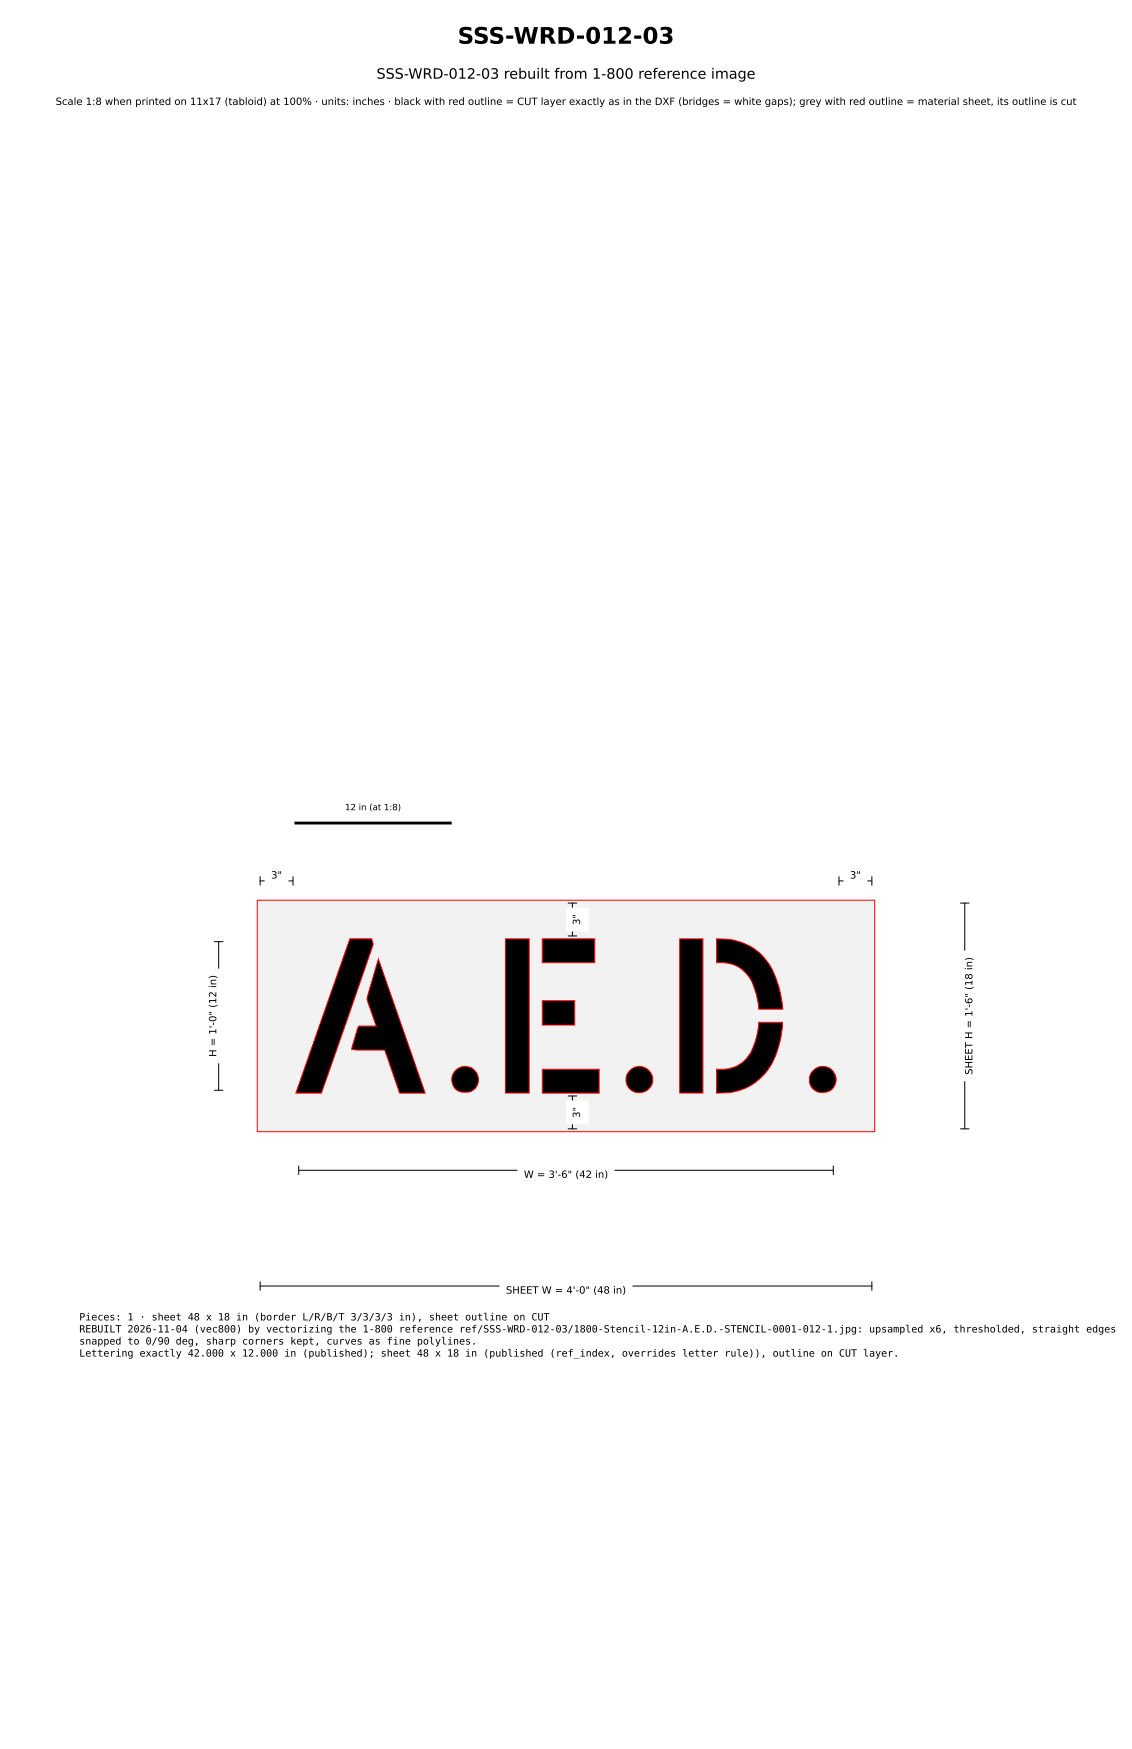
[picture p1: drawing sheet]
<svg xmlns="http://www.w3.org/2000/svg" width="279mm" height="432mm" viewBox="0 0 279 432" stroke-linecap="round" stroke-linejoin="round" font-family="sans-serif">
<defs><g id="words">
<text font-size="5.6" x="113" y="10.8">SSS-WRD-012-03</text>
<text font-size="3.5" x="92.9" y="19.4">SSS-WRD-012-03 rebuilt from 1-800 reference image</text>
<g font-size="2.5">
<text x="13.7" y="25.9">Scale 1:8 when printed on 11x17 (tabloid) at 100% · units: inches · black with red outline = CUT layer exactly as in the DXF (bridges = white gaps); grey with red outline = material sheet, its outline is cut</text>
<text x="66.9" y="216.9">3&quot;</text>
<text x="209.8" y="216.9">3&quot;</text>
<text x="143.2" y="228.4" transform="rotate(-90 143.2 228.4)">3&quot;</text>
<text x="53.4" y="260.9" transform="rotate(-90 53.4 260.9)">H = 1'-0&quot; (12 in)</text>
<text x="240" y="265.4" transform="rotate(-90 240 265.4)">SHEET H = 1'-6&quot; (18 in)</text>
<text x="143.2" y="276" transform="rotate(-90 143.2 276)">3&quot;</text>
<text x="129.3" y="290.8">W = 3'-6&quot; (42 in)</text>
<text x="124.9" y="319.4">SHEET W = 4'-0&quot; (48 in)</text>
<text x="19.6" y="326">Pieces: 1 · sheet 48 x 18 in (border L/R/B/T 3/3/3/3 in), sheet outline on CUT</text>
<text x="19.6" y="329">REBUILT 2026-11-04 (vec800) by vectorizing the 1-800 reference ref/SSS-WRD-012-03/1800-Stencil-12in-A.E.D.-STENCIL-0001-012-1.jpg: upsampled x6, thresholded, straight edges</text>
<text x="19.6" y="331.9">snapped to 0/90 deg, sharp corners kept, curves as fine polylines.</text>
<text x="19.6" y="334.9">Lettering exactly 42.000 x 12.000 in (published); sheet 48 x 18 in (published (ref_index, overrides letter rule)), outline on CUT layer.</text>
</g>
<text font-size="2.1" x="85.2" y="200">12 in (at 1:8)</text>
</g></defs>
<path d="M63.5 222.2h152.4v57.2h-152.4z" fill="#f2f2f2" stroke="#f00" stroke-width=".25"/>
<g fill="#000" stroke="#f00" stroke-width=".25">
<path d="M86.4 231.8h5.3l.4 1.3-6.4 18.6-6.4 18.2h-6.3zM124.8 231.8h5.8v38.1h-5.8zM133.8 231.8h13v5.9h-13zM167.8 231.8h5.7v38.1h-5.7zM93.4 236.8l11.5 33.1h-6.3l-3.7-10.7h-6.8l-1.3-.1 1.7-5.8h4.4l-2.3-6.7zM133.9 247.1h7.9v6h-7.9zM176.9 231.8a14 14 0 0 1 14.6 9.5 30.1 30.1 0 0 1 1.7 7.8h-5.9a17.3 17.3 0 0 0-2.6-8.2 8.1 8.1 0 0 0-7.8-3.2zM133.9 264h14v5.9h-14zM187.3 252.4h5.8a21.7 21.7 0 0 1-4.2 12.6 14.1 14.1 0 0 1-12 4.9v-5.9a8.4 8.4 0 0 0 9.4-6.5l.7-2.8zM200.8 264.2a3.3 3.3 0 0 1 5.5 1.7 3.3 3.3 0 0 1-4.5 3.7 3.2 3.2 0 0 1-1-5.4z"/>
<circle cx="114.8" cy="266.5" r="3.3"/>
<circle cx="157.8" cy="266.6" r="3.3"/>
</g>
<path d="M73 203.2h38.1" fill="none" stroke="#000" stroke-width=".71"/>
<g fill="none" stroke="#000" stroke-width=".25">
<path d="M64.2 217.5h8.1M64.2 216.4v2.1M72.3 216.4v2.1M207.1 217.5h8.1M207.1 216.4v2.1M215.2 216.4v2.1M52.9 232.5h2.1M54 232.5v36.7M140.2 223h2.1M140.2 231.1h2.1M141.3 223v8.1M237.1 223h2.1"/>
<path d="M238.1 223v55.7M52.9 269.2h2.1M140.2 270.6h2.1M140.2 278.7h2.1M141.3 270.6v8.1M237.1 278.7h2.1M73.7 288.9h132M73.7 287.9v2.1M205.7 287.9v2.1M64.2 317.5h151M64.2 316.4v2.2M215.2 316.4v2.2"/>
</g>
<g fill="#fff" stroke="#fff" stroke-width=".35">
<path d="M123.5 316.1h32.4v5.3h-32.4z"/>
<path d="M236.7 234.9h5.3v31.9h-5.3z"/>
<path d="M65.5 213.6h5.5v5.3h-5.5z"/>
<path d="M208.4 213.6h5.5v5.3h-5.5z"/>
<path d="M139.9 271.9h5.3v5.5h-5.3z"/>
<path d="M139.9 224.3h5.3v5.5h-5.3z"/>
<path d="M127.9 287.5h23.6v5.3h-23.6z"/>
<path d="M50.1 239.3h5.3v23h-5.3z"/>
</g>
<use href="#words"/>
</svg>
